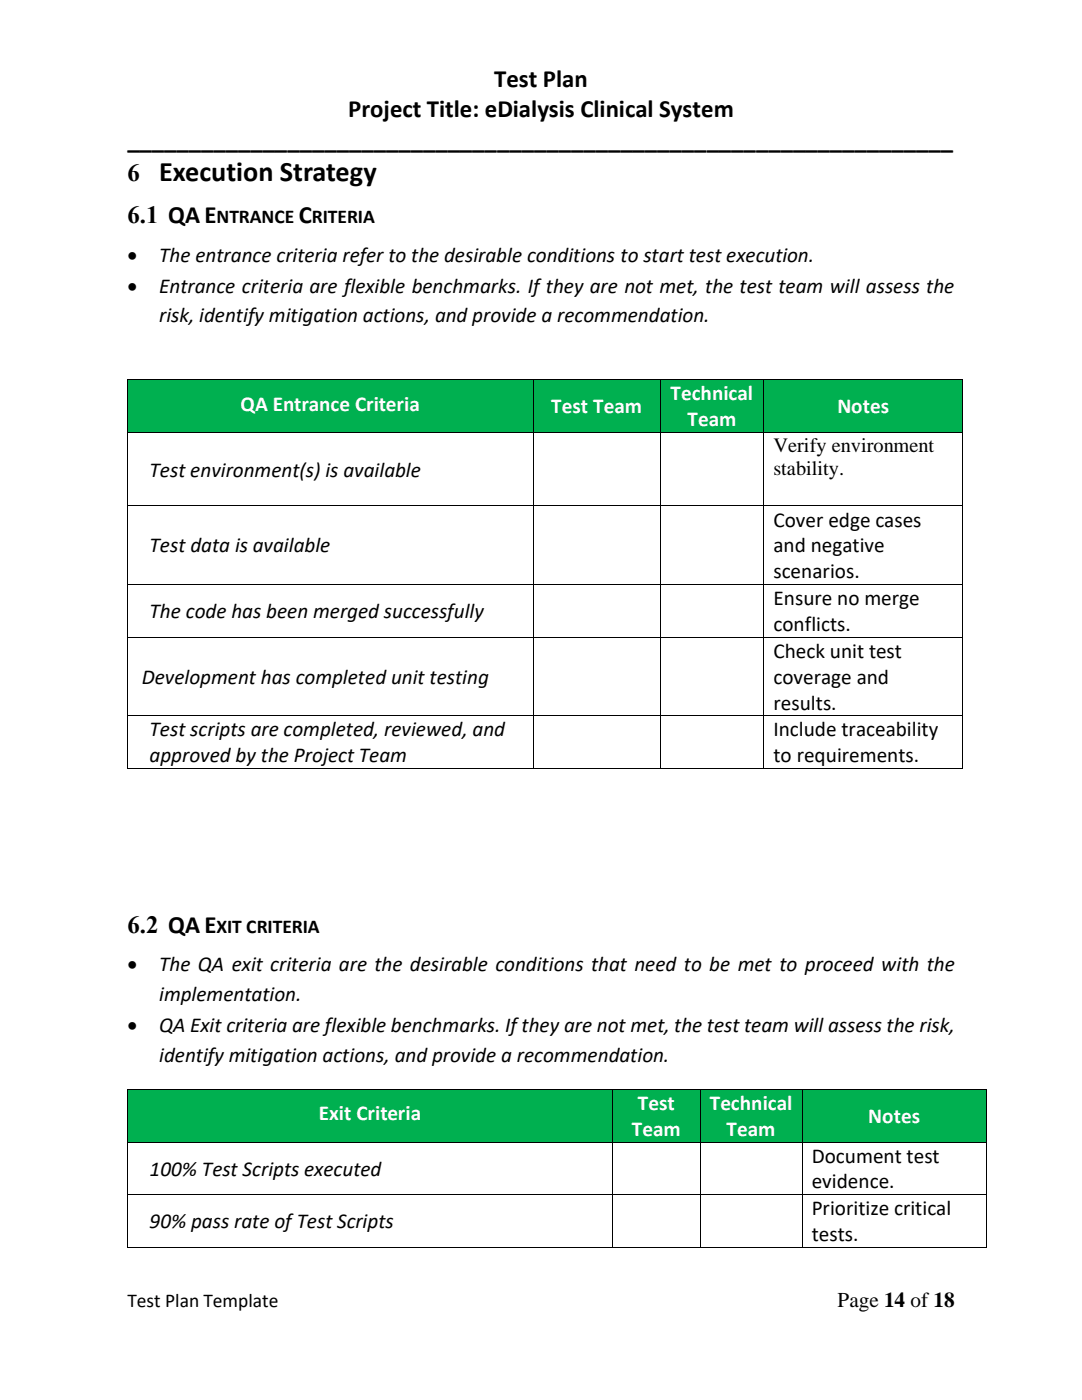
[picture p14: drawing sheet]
<svg xmlns="http://www.w3.org/2000/svg" width="216mm" height="279mm" viewBox="0 0 216 279" stroke-linecap="round" stroke-linejoin="round" font-family="sans-serif">
<defs><g id="words">
<text font-size="5.6" x="31.8" y="36.2">Execution Strategy</text>
<g font-size="5">
<text x="98.6" y="17.4">Test Plan</text>
<text x="69.5" y="23.4">Project Title: eDialysis Clinical System</text>
<text x="25.4" y="29.5">___________________________________________________________________</text>
<text x="25.4" y="36.2">6</text>
<text x="25.4" y="44.5">6.1 QA E</text>
<text x="59.6" y="44.5">C</text>
<text x="25.4" y="186.1">6.2 QA E</text>
</g>
<g font-size="4.2">
<text x="25.4" y="52.2">•</text>
<text x="31.8" y="52.2">The entrance criteria refer to the desirable conditions to start test execution.</text>
<text x="25.4" y="58.4">•</text>
<text x="31.8" y="58.4">Entrance criteria are flexible benchmarks. If they are not met, the test team will assess the</text>
<text x="31.8" y="64.3">risk, identify mitigation actions, and provide a recommendation.</text>
<text x="29.9" y="95.1">Test environment(s) is available</text>
<text x="154.3" y="105.1">Cover edge cases</text>
<text x="29.9" y="110.3">Test data is available</text>
<text x="154.3" y="110.3">and negative</text>
<text x="154.3" y="115.4">scenarios.</text>
<text x="29.9" y="123.3">The code has been merged successfully</text>
<text x="154.3" y="120.8">Ensure no merge</text>
<text x="154.3" y="125.9">conflicts.</text>
<text x="154.3" y="131.3">Check unit test</text>
<text x="28.3" y="136.5">Development has completed unit testing</text>
<text x="154.3" y="136.5">coverage and</text>
<text x="154.3" y="141.6">results.</text>
<text x="29.9" y="147">Test scripts are completed, reviewed, and</text>
<text x="154.3" y="147">Include traceability</text>
<text x="29.9" y="152.1">approved by the Project Team</text>
<text x="154.3" y="152.1">to requirements.</text>
<text x="25.4" y="193.8">•</text>
<text x="31.8" y="193.8">The QA exit criteria are the desirable conditions that need to be met to proceed with the</text>
<text x="31.8" y="199.8">implementation.</text>
<text x="25.4" y="205.9">•</text>
<text x="31.8" y="205.9">QA Exit criteria are flexible benchmarks. If they are not met, the test team will assess the risk,</text>
<text x="31.8" y="211.9">identify mitigation actions, and provide a recommendation.</text>
<text x="162" y="232">Document test</text>
<text x="29.9" y="234.6">100% Test Scripts executed</text>
<text x="162" y="237.2">evidence.</text>
<text x="29.9" y="245.1">90% pass rate of Test Scripts</text>
<text x="162" y="242.5">Prioritize critical</text>
<text x="162" y="247.7">tests.</text>
<text x="167.1" y="260.8">Page 14 of 18</text>
</g>
<g font-size="4.2" fill="#fff">
<text x="48" y="82">QA Entrance Criteria</text>
<text x="110" y="82.5">Test Team</text>
<text x="133.8" y="79.9">Technical</text>
<text x="167.1" y="82.5">Notes</text>
<text x="137.2" y="85.1">Team</text>
<text x="127.3" y="221.5">Test</text>
<text x="141.6" y="221.5">Technical</text>
<text x="63.6" y="223.6">Exit Criteria</text>
<text x="126.1" y="226.7">Team</text>
<text x="145" y="226.7">Team</text>
<text x="173.3" y="224.1">Notes</text>
</g>
<g font-size="4.1">
<text x="154.3" y="90.1">Verify environment</text>
<text x="154.3" y="94.8">stability.</text>
</g>
<g font-size="3.9">
<text x="43.2" y="44.5">NTRANCE</text>
<text x="62.2" y="44.5">RITERIA</text>
<text x="43.2" y="186.1">XIT CRITERIA</text>
<text x="25.4" y="260.8">Test Plan Template</text>
</g>
</g></defs>
<g fill="#00b050">
<path d="M25.5 75.9h80.8v10.3h-80.8z" fill-rule="evenodd"/>
<path d="M27.3 76.9h77.2v8.3h-77.2z" fill-rule="evenodd"/>
<path d="M106.5 75.9h25.2v10.3h-25.2z" fill-rule="evenodd"/>
<path d="M108.3 78.5h21.6v5.1h-21.6z" fill-rule="evenodd"/>
<path d="M131.9 75.9h20.4v10.3h-20.4z" fill-rule="evenodd"/>
<path d="M133.7 75.9h16.8v5.1h-16.8z" fill-rule="evenodd"/>
<path d="M133.7 81h16.8v5.2h-16.8z" fill-rule="evenodd"/>
<path d="M152.5 75.9h39.5v10.3h-39.5z" fill-rule="evenodd"/>
<path d="M154.3 78.5h35.9v5.1h-35.9z" fill-rule="evenodd"/>
</g>
<g fill="#000">
<path d="M25.3 75.7h.2v.2h-.2z" fill-rule="evenodd"/>
<path d="M25.3 75.7h.2v.2h-.2z" fill-rule="evenodd"/>
<path d="M106.3 75.7h.2v.2h-.2z" fill-rule="evenodd"/>
<path d="M131.7 75.7h.2v.2h-.2z" fill-rule="evenodd"/>
<path d="M152.3 75.7h.2v.2h-.2z" fill-rule="evenodd"/>
<path d="M192.1 75.7h.1v.2h-.1z" fill-rule="evenodd"/>
<path d="M192.1 75.7h.1v.2h-.1z" fill-rule="evenodd"/>
</g>
<path d="M25.4 75.9v10.3M25.5 75.8h80.8M106.4 75.9v10.3M106.5 75.8h25.2M131.8 75.9v10.3M131.9 75.8h20.4M152.4 75.9v10.3M152.5 75.8h39.6M192.1 75.9v10.3" fill="none" stroke="#000" stroke-width=".2"/>
<g fill="#fff">
<path d="M131.9 86.4h20.4v14.5h-20.4z" fill-rule="evenodd"/>
<path d="M133.7 89.4h16.8v8.5h-16.8z" fill-rule="evenodd"/>
</g>
<g fill="#000">
<path d="M25.3 86.2h.2v.2h-.2z" fill-rule="evenodd"/>
<path d="M106.3 86.2h.2v.2h-.2z" fill-rule="evenodd"/>
<path d="M131.7 86.2h.2v.2h-.2z" fill-rule="evenodd"/>
<path d="M152.3 86.2h.2v.2h-.2z" fill-rule="evenodd"/>
<path d="M192.1 86.2h.1v.2h-.1z" fill-rule="evenodd"/>
</g>
<path d="M25.4 86.4v14.5M25.5 86.3h80.8M106.4 86.4v14.5M106.5 86.3h25.2M131.8 86.4v14.5M131.9 86.3h20.4M152.4 86.4v14.5M152.5 86.3h39.6M192.1 86.4v14.5" fill="none" stroke="#000" stroke-width=".2"/>
<g fill="#fff">
<path d="M131.9 101.1h20.4v15.5h-20.4z" fill-rule="evenodd"/>
<path d="M133.7 106.2h16.8v5.2h-16.8z" fill-rule="evenodd"/>
</g>
<g fill="#000">
<path d="M25.3 100.9h.2v.2h-.2z" fill-rule="evenodd"/>
<path d="M106.3 100.9h.2v.2h-.2z" fill-rule="evenodd"/>
<path d="M131.7 100.9h.2v.2h-.2z" fill-rule="evenodd"/>
<path d="M152.3 100.9h.2v.2h-.2z" fill-rule="evenodd"/>
<path d="M192.1 100.9h.1v.2h-.1z" fill-rule="evenodd"/>
</g>
<path d="M25.4 101.1v15.5M25.5 101h80.8M106.4 101.1v15.5M106.5 101h25.2M131.8 101.1v15.5M131.9 101h20.4M152.4 101.1v15.5M152.5 101h39.6M192.1 101.1v15.5" fill="none" stroke="#000" stroke-width=".2"/>
<g fill="#fff">
<path d="M131.9 116.7h20.4v10.4h-20.4z" fill-rule="evenodd"/>
<path d="M133.7 117.7h16.8v8.4h-16.8z" fill-rule="evenodd"/>
</g>
<g fill="#000">
<path d="M25.3 116.6h.2v.1h-.2z" fill-rule="evenodd"/>
<path d="M106.3 116.6h.2v.1h-.2z" fill-rule="evenodd"/>
<path d="M131.7 116.6h.2v.1h-.2z" fill-rule="evenodd"/>
<path d="M152.3 116.6h.2v.1h-.2z" fill-rule="evenodd"/>
<path d="M192.1 116.6h.1v.1h-.1z" fill-rule="evenodd"/>
</g>
<path d="M25.4 116.7v10.4M25.5 116.6h80.8M106.4 116.7v10.4M106.5 116.6h25.2M131.8 116.7v10.4M131.9 116.6h20.4M152.4 116.7v10.4M152.5 116.6h39.6M192.1 116.7v10.4" fill="none" stroke="#000" stroke-width=".2"/>
<g fill="#fff">
<path d="M131.9 127.3h20.4v15.5h-20.4z" fill-rule="evenodd"/>
<path d="M133.7 130.8h16.8v8.5h-16.8z" fill-rule="evenodd"/>
</g>
<g fill="#000">
<path d="M25.3 127.1h.2v.2h-.2z" fill-rule="evenodd"/>
<path d="M106.3 127.1h.2v.2h-.2z" fill-rule="evenodd"/>
<path d="M131.7 127.1h.2v.2h-.2z" fill-rule="evenodd"/>
<path d="M152.3 127.1h.2v.2h-.2z" fill-rule="evenodd"/>
<path d="M192.1 127.1h.1v.2h-.1z" fill-rule="evenodd"/>
</g>
<path d="M25.4 127.3v15.5M25.5 127.2h80.8M106.4 127.3v15.5M106.5 127.2h25.2M131.8 127.3v15.5M131.9 127.2h20.4M152.4 127.3v15.5M152.5 127.2h39.6M192.1 127.3v15.5" fill="none" stroke="#000" stroke-width=".2"/>
<g fill="#fff">
<path d="M131.9 142.9h20.4v10.4h-20.4z" fill-rule="evenodd"/>
<path d="M133.7 145.5h16.8v5.2h-16.8z" fill-rule="evenodd"/>
</g>
<g fill="#000">
<path d="M25.3 142.8h.2v.1h-.2z" fill-rule="evenodd"/>
<path d="M25.3 153.3h.2v.1h-.2z" fill-rule="evenodd"/>
<path d="M25.3 153.3h.2v.1h-.2z" fill-rule="evenodd"/>
<path d="M106.3 142.8h.2v.1h-.2z" fill-rule="evenodd"/>
<path d="M106.3 153.3h.2v.1h-.2z" fill-rule="evenodd"/>
<path d="M131.7 142.8h.2v.1h-.2z" fill-rule="evenodd"/>
<path d="M131.7 153.3h.2v.1h-.2z" fill-rule="evenodd"/>
<path d="M152.3 142.8h.2v.1h-.2z" fill-rule="evenodd"/>
<path d="M152.3 153.3h.2v.1h-.2z" fill-rule="evenodd"/>
<path d="M192.1 142.8h.1v.1h-.1z" fill-rule="evenodd"/>
<path d="M192.1 153.3h.1v.1h-.1z" fill-rule="evenodd"/>
<path d="M192.1 153.3h.1v.1h-.1z" fill-rule="evenodd"/>
</g>
<g fill="none" stroke="#000" stroke-width=".2">
<path d="M25.4 142.9v10.4M25.5 142.9h80.8M25.5 153.4h80.8M106.4 142.9v10.4M106.5 142.9h25.2M106.5 153.4h25.2M131.8 142.9v10.4M131.9 142.9h20.4M131.9 153.4h20.4M152.4 142.9v10.4M152.5 142.9h39.6M152.5 153.4h39.6"/>
<path d="M192.1 142.9v10.4"/>
</g>
<g fill="#00b050">
<path d="M25.5 217.5h96.7v10.3h-96.7z" fill-rule="evenodd"/>
<path d="M27.3 218.5h93v8.3h-93z" fill-rule="evenodd"/>
<path d="M122.3 217.5h17.3v10.3h-17.3z" fill-rule="evenodd"/>
<path d="M124.1 217.5h13.7v5.2h-13.7z" fill-rule="evenodd"/>
<path d="M124.1 222.7h13.7v5.1h-13.7z" fill-rule="evenodd"/>
<path d="M139.8 217.5h20.2v10.3h-20.2z" fill-rule="evenodd"/>
<path d="M141.6 217.5h16.5v5.2h-16.5z" fill-rule="evenodd"/>
<path d="M141.6 222.7h16.5v5.1h-16.5z" fill-rule="evenodd"/>
<path d="M160.1 217.5h36.7v10.3h-36.7z" fill-rule="evenodd"/>
<path d="M162 220.1h33v5.1h-33z" fill-rule="evenodd"/>
</g>
<g fill="#000">
<path d="M25.3 217.3h.2v.2h-.2z" fill-rule="evenodd"/>
<path d="M25.3 217.3h.2v.2h-.2z" fill-rule="evenodd"/>
<path d="M122.2 217.3h.1v.2h-.1z" fill-rule="evenodd"/>
<path d="M139.6 217.3h.2v.2h-.2z" fill-rule="evenodd"/>
<path d="M160 217.3h.1v.2h-.1z" fill-rule="evenodd"/>
<path d="M196.8 217.3h.2v.2h-.2z" fill-rule="evenodd"/>
<path d="M196.8 217.3h.2v.2h-.2z" fill-rule="evenodd"/>
</g>
<path d="M25.4 217.5v10.3M25.5 217.4h96.7M122.2 217.5v10.3M122.3 217.4h17.3M139.7 217.5v10.3M139.8 217.4h20.2M160.1 217.5v10.3M160.1 217.4h36.7M196.9 217.5v10.3" fill="none" stroke="#000" stroke-width=".2"/>
<g fill="#fff">
<path d="M139.8 228h20.2v10.3h-20.2z" fill-rule="evenodd"/>
<path d="M141.6 230.6h16.5v5.1h-16.5z" fill-rule="evenodd"/>
</g>
<g fill="#000">
<path d="M25.3 227.8h.2v.2h-.2z" fill-rule="evenodd"/>
<path d="M122.2 227.8h.1v.2h-.1z" fill-rule="evenodd"/>
<path d="M139.6 227.8h.2v.2h-.2z" fill-rule="evenodd"/>
<path d="M160 227.8h.1v.2h-.1z" fill-rule="evenodd"/>
<path d="M196.8 227.8h.2v.2h-.2z" fill-rule="evenodd"/>
</g>
<path d="M25.4 228v10.3M25.5 227.9h96.7M122.2 228v10.3M122.3 227.9h17.3M139.7 228v10.3M139.8 227.9h20.2M160.1 228v10.3M160.1 227.9h36.7M196.9 228v10.3" fill="none" stroke="#000" stroke-width=".2"/>
<g fill="#fff">
<path d="M139.8 238.5h20.2v10.4h-20.2z" fill-rule="evenodd"/>
<path d="M141.6 241.1h16.5v5.2h-16.5z" fill-rule="evenodd"/>
</g>
<g fill="#000">
<path d="M25.3 238.3h.2v.2h-.2z" fill-rule="evenodd"/>
<path d="M122.2 238.3h.1v.2h-.1z" fill-rule="evenodd"/>
<path d="M139.6 238.3h.2v.2h-.2z" fill-rule="evenodd"/>
<path d="M160 238.3h.1v.2h-.1z" fill-rule="evenodd"/>
<path d="M196.8 238.3h.2v.2h-.2z" fill-rule="evenodd"/>
<path d="M25.3 248.9h.2v.1h-.2z" fill-rule="evenodd"/>
<path d="M25.3 248.9h.2v.1h-.2z" fill-rule="evenodd"/>
<path d="M122.2 248.9h.1v.1h-.1z" fill-rule="evenodd"/>
<path d="M139.6 248.9h.2v.1h-.2z" fill-rule="evenodd"/>
<path d="M160 248.9h.1v.1h-.1z" fill-rule="evenodd"/>
<path d="M196.8 248.9h.2v.1h-.2z" fill-rule="evenodd"/>
<path d="M196.8 248.9h.2v.1h-.2z" fill-rule="evenodd"/>
</g>
<g fill="none" stroke="#000" stroke-width=".2">
<path d="M25.4 238.5v10.4M25.5 238.4h96.7M122.2 238.5v10.4M122.3 238.4h17.3M139.7 238.5v10.4M139.8 238.4h20.2M160.1 238.5v10.4M160.1 238.4h36.7M196.9 238.5v10.4M25.5 249h96.7M122.3 249h17.3M139.8 249h20.2"/>
<path d="M160.1 249h36.7"/>
</g>
<use href="#words"/>
</svg>
